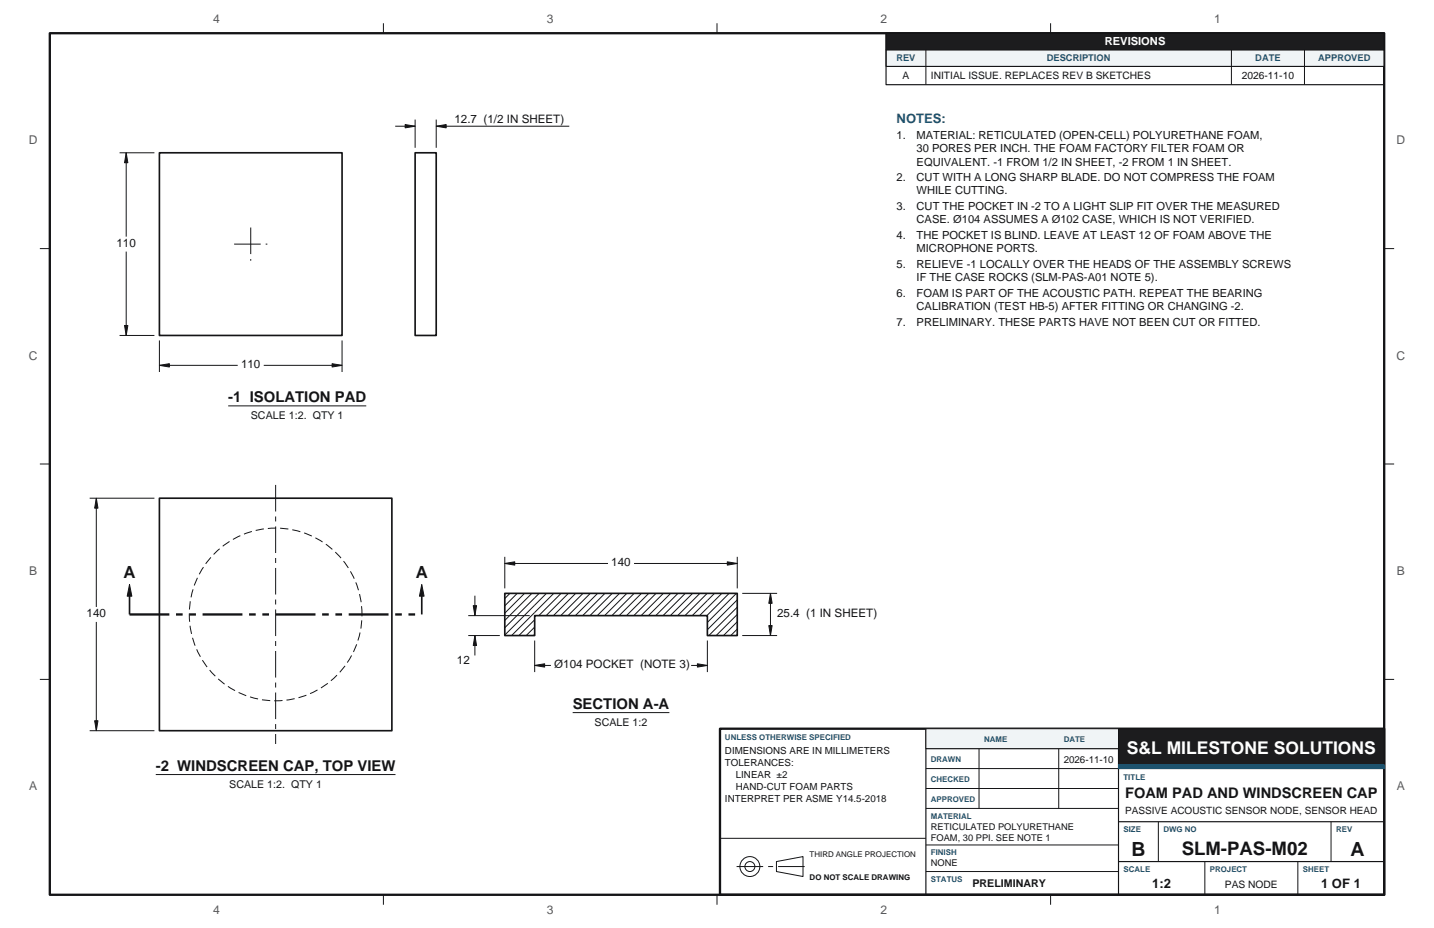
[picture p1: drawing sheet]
<svg xmlns="http://www.w3.org/2000/svg" width="432mm" height="279mm" viewBox="0 0 432 279" stroke-linecap="round" stroke-linejoin="round" font-family="sans-serif">
<defs><g id="words">
<g font-size="5.9" fill="#141416">
<text x="340.7" y="257.6">B</text>
<text x="406.7" y="257.6">A</text>
</g>
<text font-size="5.6" fill="#141416" x="355.8" y="257.4">SLM-PAS-M02</text>
<text font-size="5.3" fill="#fff" x="339.3" y="227">S&amp;L MILESTONE SOLUTIONS</text>
<g font-size="5" fill="#141416">
<text x="37.2" y="174">A</text>
<text x="125.2" y="174">A</text>
</g>
<g font-size="4.5" fill="#141416">
<text x="68.7" y="121">-1 ISOLATION PAD</text>
<text x="172.4" y="213.4">SECTION A-A</text>
<text x="46.9" y="232">-2 WINDSCREEN CAP, TOP VIEW</text>
</g>
<text font-size="4.4" fill="#141416" x="338.8" y="240.4">FOAM PAD AND WINDSCREEN CAP</text>
<text font-size="3.9" fill="#1e5470" x="270" y="37">NOTES:</text>
<g font-size="3.9" fill="#141416">
<text x="347" y="267.4">1:2</text>
<text x="397.8" y="267.4">1 OF 1</text>
</g>
<g font-size="3.6" fill="#5a5a5c">
<text x="64.2" y="7">4</text>
<text x="164.7" y="7">3</text>
<text x="265.1" y="7">2</text>
<text x="365.6" y="7">1</text>
<text x="8.7" y="43.4">D</text>
<text x="420.5" y="43.4">D</text>
<text x="8.7" y="108.3">C</text>
<text x="420.5" y="108.3">C</text>
<text x="8.8" y="173.1">B</text>
<text x="420.6" y="173.1">B</text>
<text x="8.8" y="238">A</text>
<text x="420.6" y="238">A</text>
<text x="64.2" y="275.2">4</text>
<text x="164.7" y="275.2">3</text>
<text x="265.1" y="275.2">2</text>
<text x="365.6" y="275.2">1</text>
</g>
<g font-size="3.5" fill="#141416">
<text x="136.8" y="37">12.7 (1/2 IN SHEET)</text>
<text x="35.1" y="74.4">110</text>
<text x="72.6" y="110.9">110</text>
<text x="184.1" y="170.6">140</text>
<text x="26.1" y="185.9">140</text>
<text x="234" y="185.9">25.4 (1 IN SHEET)</text>
<text x="137.6" y="199.9">12</text>
<text x="166.9" y="201.2">Ø104 POCKET (NOTE 3)</text>
</g>
<text font-size="3.4" fill="#fff" x="332.7" y="13.6">REVISIONS</text>
<g font-size="3.4" fill="#141416">
<text x="270" y="41.9">1.</text>
<text x="276" y="41.9">MATERIAL: RETICULATED (OPEN-CELL) POLYURETHANE FOAM,</text>
<text x="276" y="45.9">30 PORES PER INCH. THE FOAM FACTORY FILTER FOAM OR</text>
<text x="276" y="49.8">EQUIVALENT. -1 FROM 1/2 IN SHEET, -2 FROM 1 IN SHEET.</text>
<text x="270" y="54.6">2.</text>
<text x="276" y="54.6">CUT WITH A LONG SHARP BLADE. DO NOT COMPRESS THE FOAM</text>
<text x="276" y="58.6">WHILE CUTTING.</text>
<text x="270" y="63.3">3.</text>
<text x="276" y="63.3">CUT THE POCKET IN -2 TO A LIGHT SLIP FIT OVER THE MEASURED</text>
<text x="270" y="72">4.</text>
<text x="276" y="67.3">CASE. Ø104 ASSUMES A Ø102 CASE, WHICH IS NOT VERIFIED.</text>
<text x="276" y="72">THE POCKET IS BLIND. LEAVE AT LEAST 12 OF FOAM ABOVE THE</text>
<text x="276" y="75.9">MICROPHONE PORTS.</text>
<text x="270" y="80.7">5.</text>
<text x="276" y="80.7">RELIEVE -1 LOCALLY OVER THE HEADS OF THE ASSEMBLY SCREWS</text>
<text x="270" y="89.4">6.</text>
<text x="276" y="84.7">IF THE CASE ROCKS (SLM-PAS-A01 NOTE 5).</text>
<text x="276" y="89.4">FOAM IS PART OF THE ACOUSTIC PATH. REPEAT THE BEARING</text>
<text x="276" y="93.3">CALIBRATION (TEST HB-5) AFTER FITTING OR CHANGING -2.</text>
<text x="270" y="98.1">7.</text>
<text x="276" y="98.1">PRELIMINARY. THESE PARTS HAVE NOT BEEN CUT OR FITTED.</text>
</g>
<g font-size="3.2" fill="#141416">
<text x="75.5" y="126.2">SCALE 1:2. QTY 1</text>
<text x="179" y="218.6">SCALE 1:2</text>
<text x="69" y="237.2">SCALE 1:2. QTY 1</text>
<text x="292.8" y="267">PRELIMINARY</text>
</g>
<g font-size="3.1" fill="#141416">
<text x="271.8" y="23.8">A</text>
<text x="280.3" y="23.8">INITIAL ISSUE. REPLACES REV B SKETCHES</text>
<text x="373.9" y="23.8">2026-11-10</text>
<text x="368.8" y="267.4">PAS NODE</text>
</g>
<text font-size="3" fill="#141416" x="338.8" y="245">PASSIVE ACOUSTIC SENSOR NODE, SENSOR HEAD</text>
<g font-size="2.9" fill="#141416">
<text x="218.3" y="227">DIMENSIONS ARE IN MILLIMETERS</text>
<text x="218.3" y="230.6">TOLERANCES:</text>
<text x="320.3" y="229.6">2026-11-10</text>
<text x="221.6" y="234.2">LINEAR ±2</text>
<text x="221.6" y="237.8">HAND-CUT FOAM PARTS</text>
<text x="218.3" y="241.4">INTERPRET PER ASME Y14.5-2018</text>
</g>
<g font-size="2.8" fill="#1e5470">
<text x="269.9" y="18.5">REV</text>
<text x="315.2" y="18.5">DESCRIPTION</text>
<text x="378" y="18.5">DATE</text>
<text x="396.9" y="18.5">APPROVED</text>
</g>
<g font-size="2.8" fill="#141416">
<text x="280.3" y="250">RETICULATED POLYURETHANE</text>
<text x="280.3" y="253.1">FOAM, 30 PPI. SEE NOTE 1</text>
<text x="280.3" y="260.8">NONE</text>
</g>
<g font-size="2.4" fill="#1e5470">
<text x="218.3" y="222.8">UNLESS OTHERWISE SPECIFIED</text>
<text x="296.3" y="223.4">NAME</text>
<text x="320.3" y="223.4">DATE</text>
<text x="280.3" y="229.4">DRAWN</text>
<text x="280.3" y="235.4">CHECKED</text>
<text x="338.3" y="234.8">TITLE</text>
<text x="280.3" y="241.4">APPROVED</text>
<text x="280.3" y="246.6">MATERIAL</text>
<text x="338.3" y="250.6">SIZE</text>
<text x="350.3" y="250.6">DWG NO</text>
<text x="402.3" y="250.6">REV</text>
<text x="280.3" y="257.4">FINISH</text>
<text x="338.3" y="262.6">SCALE</text>
<text x="364.3" y="262.6">PROJECT</text>
<text x="392.3" y="262.6">SHEET</text>
<text x="280.3" y="265.4">STATUS</text>
</g>
<g font-size="2.4" fill="#141416">
<text x="243.8" y="258">THIRD ANGLE PROJECTION</text>
<text x="243.8" y="264.8">DO NOT SCALE DRAWING</text>
</g>
</g></defs>
<path d="M15 10h401.8v259.4h-401.8z" fill="none" stroke="#141416" stroke-width=".7" stroke-linecap="butt"/>
<path d="M115.5 7v3M215.9 7v3M316.3 7v3M12 74.8h3M416.8 74.8h3M12 139.7h3M416.8 139.7h3M12 204.6h3M416.8 204.6h3M115.5 269.4v3M215.9 269.4v3M316.3 269.4v3" fill="none" stroke="#141416" stroke-width=".3"/>
<path d="M266.8 10h150v5h-150z" fill="#1c1c1e" stroke="#141416" stroke-width=".3"/>
<path d="M266.8 15h150v5h-150z" fill="#f0f4f6" stroke="#141416" stroke-width=".3"/>
<path d="M266.8 10h150v15.5h-150zM278.8 219.4v50M336.8 219.4v50" fill="none" stroke="#141416" stroke-width=".35"/>
<g fill="none" stroke="#141416" stroke-width=".3">
<path d="M266.8 15h150M278.8 15v10.5M370.8 15v10.5M392.8 15v10.5M266.8 20h150M294.8 219.4v24M318.8 219.4v24M278.8 225.4h58M278.8 231.4h58M278.8 237.4h58M216.8 252.4h62M233.8 259.4l8-1.5v6l-8-1.5z"/>
<path d="M278.8 243.4h58"/>
<circle cx="225.8" cy="260.9" r="3"/>
<circle cx="225.8" cy="260.9" r="1.5"/>
</g>
<path d="M216.8 219.4h200v50h-200z" fill="none" stroke="#141416" stroke-width=".7" stroke-linecap="butt"/>
<path d="M221.8 260.9h22" fill="none" stroke="#141416" stroke-width=".3" stroke-dasharray="8 1.5 1.5 1.5" stroke-linecap="butt"/>
<path d="M278.8 219.4h58v6h-58z" fill="#f0f4f6" stroke="#141416" stroke-width=".3"/>
<path d="M278.8 254.4h58M278.8 262.4h58" fill="none" stroke="#141416" stroke-width=".3"/>
<path d="M336.8 219.4h80v12h-80z" fill="#1c1c1e" stroke="#141416" stroke-width=".3"/>
<path d="M336.8 230.2h80v1.2h-80z" fill="#1e5470" stroke="#1e5470" stroke-width=".3"/>
<path d="M336.8 247.4h80M336.8 259.4h80" fill="none" stroke="#141416" stroke-width=".35"/>
<g fill="none" stroke="#141416" stroke-width=".3">
<path d="M119 38h6M125 36v8.5M131.4 36v8.5M131.4 38h40M36 46h10.5M38 46v25.3M38 75.7v25.3M36 101h10.5M48 102.5v9.5M48 110h23.6M79.4 110h23.6M103 102.5v9.5"/>
<path d="M68.7 122.2h41.6M27 150h19.5M29 150v32.7M143 179.4v6M152 167.6v9.5M152 169.7h31.1M153.6 178.6l-1.6 1.6M155.7 178.6l-3.7 3.8M157.9 178.6l-5.9 6M160.2 178.6l-8.2 8.2M162.4 178.6l-10.4 10.4M164.6 178.6l-12.6 12.6"/>
<path d="M166.7 178.6l-12.7 12.7M168.9 178.6l-6.7 6.8M171.2 178.6l-6.8 6.8M173.4 178.6l-6.7 6.8M175.5 178.6l-6.6 6.8M177.7 178.6l-6.7 6.8M179.9 178.6l-6.7 6.8M182.2 178.6l-6.7 6.8M184.4 178.6l-6.7 6.8M186.5 178.6l-6.7 6.8M188.7 178.6l-6.7 6.8M190.9 169.7h31.1"/>
<path d="M191 178.6l-6.8 6.8M193.2 178.6l-6.7 6.8M195.3 178.6l-6.6 6.8M197.5 178.6l-6.7 6.8M199.7 178.6l-6.7 6.8M202 178.6l-6.7 6.8M204.2 178.6l-6.7 6.8M206.3 178.6l-6.6 6.8M208.5 178.6l-6.7 6.8M210.8 178.6l-6.8 6.8M213 178.6l-6.7 6.8M215.2 178.6l-6.7 6.8"/>
<path d="M217.3 178.6l-6.7 6.8M219.5 178.6l-6.7 6.8M221.8 178.6l-8.8 8.8M222 167.6v9.5M223.5 178.6h10.5M232 178.6v12.7M29 187.2v32.8M141 191.3h9.5M141 185.4h18.5M143 191.3v6M161 186.6l-4.8 4.7M161 188.8l-2.5 2.5"/>
<path d="M161 191l-.3 .3M161 192.8v9.6M213 192.8v9.6M222 180.6l-9 9M222 182.8l-8.6 8.5M222 185l-6.4 6.3M222 187.2l-4.1 4.1M222 189.4l-1.9 1.9M223.5 191.3h10.5M27 220h19.5M161 200.3h4.9M172.4 214.5h29.2"/>
<path d="M208.1 200.3h4.9M46.9 233.2h72.2M348.8 247.4v12M362.8 259.4v10M390.8 259.4v10M400.8 247.4v12"/>
</g>
<path d="M48 46h55v55h-55zM125 46h6.4v55h-6.4zM48 150h70v70h-70zM39 178v7M127 178v7M152 178.6h70v12.7h-9v-5.9h-52v5.9h-9z" fill="none" stroke="#141416" stroke-width=".5"/>
<path d="M70.5 73.5h10M75.5 68.5v10M83 146v78" fill="none" stroke="#141416" stroke-width=".3" stroke-dasharray="8 1.5 1.5 1.5" stroke-linecap="butt"/>
<g fill="#141416" stroke="#141416" stroke-width=".3">
<path d="M48 110l3-.5v1z"/>
<path d="M100 109.5l3 .5-3 .5z"/>
<path d="M38 46l.5 3h-1z"/>
<path d="M37.5 98h1l-.5 3z"/>
<path d="M122 37.5l3 .5-3 .5z"/>
<path d="M131.4 38l3-.5v1z"/>
<path d="M39 176l.7 3.5h-1.4z"/>
<path d="M127 176l.7 3.5h-1.4z"/>
<path d="M29 150l.5 3h-1z"/>
<path d="M28.5 217h1l-.5 3z"/>
<path d="M152 169.7l3-.6v1.1z"/>
<path d="M219 169.1l3 .6-3 .5z"/>
<path d="M161 200.3l3-.4v1z"/>
<path d="M210 199.9l3 .4-3 .6z"/>
<path d="M232 178.6l.5 3h-1z"/>
<path d="M231.5 188.4h1l-.5 2.9z"/>
<path d="M142.5 182.4h1l-.5 3z"/>
<path d="M143 191.3l.5 3h-1z"/>
</g>
<circle cx="83" cy="185" r="26" fill="none" stroke="#141416" stroke-width=".3" stroke-dasharray="2.5 1.2" stroke-linecap="butt"/>
<path d="M39 185h88" fill="none" stroke="#141416" stroke-width=".7" stroke-dasharray="12 2 2 2 2 2" stroke-linecap="butt"/>
<use href="#words"/>
</svg>
